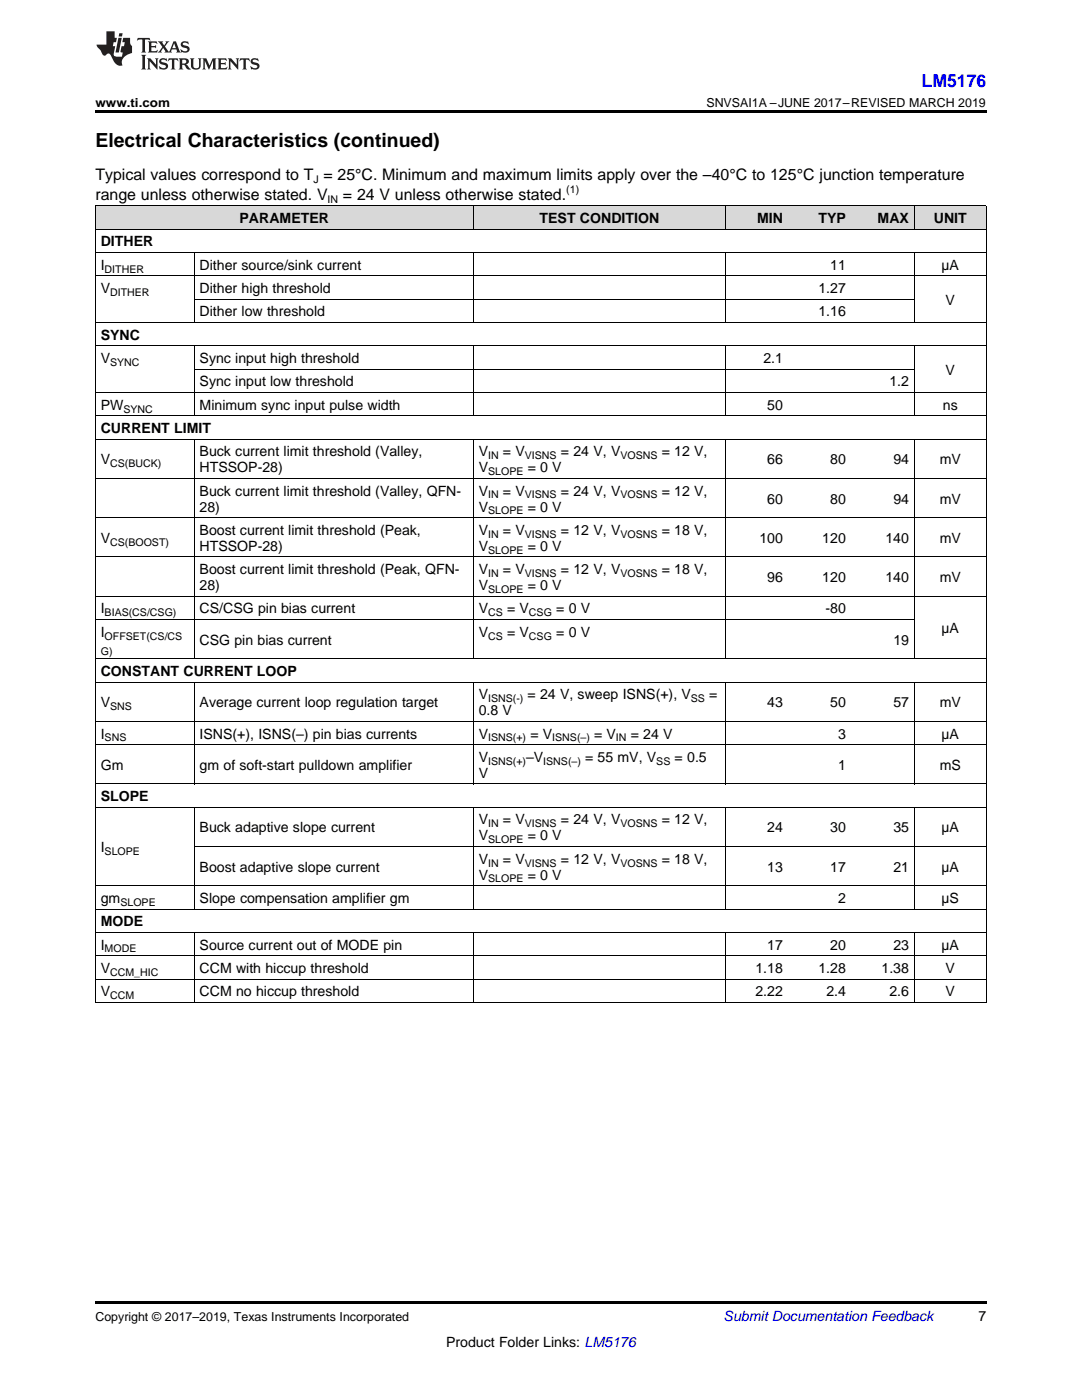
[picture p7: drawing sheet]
<svg xmlns="http://www.w3.org/2000/svg" width="216mm" height="279mm" viewBox="0 0 216 279" stroke-linecap="round" stroke-linejoin="round" font-family="sans-serif">
<defs><g id="words">
<text font-size="3.9" x="19" y="29.3">Electrical Characteristics (continued)</text>
<text font-size="3.5" fill="#00f" x="183.9" y="17.3">LM5176</text>
<g font-size="3.2">
<text x="19" y="36">Typical values correspond to T = 25°C. Minimum and maximum limits apply over the –40°C to 125°C junction temperature</text>
<text x="19" y="39.9">range unless otherwise stated. V</text>
<text x="68.4" y="39.9">= 24 V unless otherwise stated.</text>
</g>
<g font-size="2.8">
<text x="47.8" y="44.5">PARAMETER</text>
<text x="107.7" y="44.5">TEST CONDITION</text>
<text x="151.1" y="44.5">MIN</text>
<text x="163.3" y="44.5">TYP</text>
<text x="175.1" y="44.5">MAX</text>
<text x="186.3" y="44.5">UNIT</text>
<text x="20.1" y="49.2">DITHER</text>
<text x="20.1" y="53.8">I</text>
<text x="39.8" y="53.8">Dither source/sink current</text>
<text x="165.7" y="53.8">11</text>
<text x="187.9" y="53.8">µA</text>
<text x="20.1" y="58.5">V</text>
<text x="39.8" y="58.5">Dither high threshold</text>
<text x="163.3" y="58.5">1.27</text>
<text x="39.8" y="63.1">Dither low threshold</text>
<text x="163.3" y="63.1">1.16</text>
<text x="188.7" y="60.8">V</text>
<text x="20.1" y="67.8">SYNC</text>
<text x="20.1" y="72.5">V</text>
<text x="39.8" y="72.5">Sync input high threshold</text>
<text x="39.8" y="77.1">Sync input low threshold</text>
<text x="152.3" y="72.5">2.1</text>
<text x="177.5" y="77.1">1.2</text>
<text x="188.7" y="74.8">V</text>
<text x="20.1" y="81.8">PW</text>
<text x="39.8" y="81.8">Minimum sync input pulse width</text>
<text x="153.1" y="81.8">50</text>
<text x="188.1" y="81.8">ns</text>
<text x="20.1" y="86.4">CURRENT LIMIT</text>
<text x="20.1" y="92.7">V</text>
<text x="39.8" y="91.1">Buck current limit threshold (Valley,</text>
<text x="39.8" y="94.3">HTSSOP-28)</text>
<text x="95.5" y="91.1">V</text>
<text x="95.5" y="94.3">V</text>
<text x="100.4" y="91.1">= V</text>
<text x="105.3" y="94.3">= 0 V</text>
<text x="111.9" y="91.1">= 24 V, V</text>
<text x="132" y="91.1">= 12 V,</text>
<text x="153.1" y="92.7">66</text>
<text x="165.7" y="92.7">80</text>
<text x="178.3" y="92.7">94</text>
<text x="187.5" y="92.7">mV</text>
<text x="39.8" y="98.9">Buck current limit threshold (Valley, QFN-</text>
<text x="95.5" y="98.9">V</text>
<text x="100.4" y="98.9">= V</text>
<text x="111.9" y="98.9">= 24 V, V</text>
<text x="132" y="98.9">= 12 V,</text>
<text x="153.1" y="100.5">60</text>
<text x="165.7" y="100.5">80</text>
<text x="178.3" y="100.5">94</text>
<text x="187.5" y="100.5">mV</text>
<text x="39.8" y="102.1">28)</text>
<text x="39.8" y="106.8">Boost current limit threshold (Peak,</text>
<text x="95.5" y="102.1">V</text>
<text x="95.5" y="106.8">V</text>
<text x="100.4" y="106.8">= V</text>
<text x="105.3" y="102.1">= 0 V</text>
<text x="111.9" y="106.8">= 12 V, V</text>
<text x="132" y="106.8">= 18 V,</text>
<text x="20.1" y="108.3">V</text>
<text x="39.8" y="109.9">HTSSOP-28)</text>
<text x="95.5" y="109.9">V</text>
<text x="105.3" y="109.9">= 0 V</text>
<text x="151.5" y="108.3">100</text>
<text x="164.1" y="108.3">120</text>
<text x="176.7" y="108.3">140</text>
<text x="187.5" y="108.3">mV</text>
<text x="39.8" y="114.6">Boost current limit threshold (Peak, QFN-</text>
<text x="39.8" y="117.8">28)</text>
<text x="95.5" y="114.6">V</text>
<text x="95.5" y="117.8">V</text>
<text x="100.4" y="114.6">= V</text>
<text x="105.3" y="117.8">= 0 V</text>
<text x="111.9" y="114.6">= 12 V, V</text>
<text x="132" y="114.6">= 18 V,</text>
<text x="153.1" y="116.2">96</text>
<text x="164.1" y="116.2">120</text>
<text x="176.7" y="116.2">140</text>
<text x="187.5" y="116.2">mV</text>
<text x="20.1" y="122.4">I</text>
<text x="39.8" y="122.4">CS/CSG pin bias current</text>
<text x="95.5" y="122.4">V</text>
<text x="101.2" y="122.4">= V</text>
<text x="111" y="122.4">= 0 V</text>
<text x="164.7" y="122.4">-80</text>
<text x="20.1" y="127.1">I</text>
<text x="39.8" y="128.7">CSG pin bias current</text>
<text x="95.5" y="127.1">V</text>
<text x="101.2" y="127.1">= V</text>
<text x="111" y="127.1">= 0 V</text>
<text x="178.3" y="128.7">19</text>
<text x="187.9" y="126.3">µA</text>
<text x="20.1" y="134.9">CONSTANT CURRENT LOOP</text>
<text x="20.1" y="141.1">V</text>
<text x="39.8" y="141.1">Average current loop regulation target</text>
<text x="95.5" y="139.6">V</text>
<text x="95.5" y="142.7">0.8 V</text>
<text x="105.3" y="139.6">= 24 V, sweep ISNS(+), V</text>
<text x="141.5" y="139.6">=</text>
<text x="153.1" y="141.1">43</text>
<text x="165.7" y="141.1">50</text>
<text x="178.3" y="141.1">57</text>
<text x="187.5" y="141.1">mV</text>
<text x="20.1" y="147.4">I</text>
<text x="39.8" y="147.4">ISNS(+), ISNS(–) pin bias currents</text>
<text x="95.5" y="147.4">V</text>
<text x="105.8" y="147.4">= V</text>
<text x="118.5" y="147.4">= V</text>
<text x="125.9" y="147.4">= 24 V</text>
<text x="167.2" y="147.4">3</text>
<text x="187.9" y="147.4">µA</text>
<text x="20.1" y="153.6">Gm</text>
<text x="39.8" y="153.6">gm of soft-start pulldown amplifier</text>
<text x="95.5" y="152">V</text>
<text x="95.5" y="155.2">V</text>
<text x="105" y="152">–V</text>
<text x="116.7" y="152">= 55 mV, V</text>
<text x="134.6" y="152">= 0.5</text>
<text x="167.2" y="153.6">1</text>
<text x="187.5" y="153.6">mS</text>
<text x="20.1" y="159.9">SLOPE</text>
<text x="39.8" y="166.1">Buck adaptive slope current</text>
<text x="95.5" y="164.5">V</text>
<text x="95.5" y="167.7">V</text>
<text x="100.4" y="164.5">= V</text>
<text x="105.3" y="167.7">= 0 V</text>
<text x="111.9" y="164.5">= 24 V, V</text>
<text x="132" y="164.5">= 12 V,</text>
<text x="153.1" y="166.1">24</text>
<text x="165.7" y="166.1">30</text>
<text x="178.3" y="166.1">35</text>
<text x="187.9" y="166.1">µA</text>
<text x="20.1" y="170">I</text>
<text x="39.8" y="174">Boost adaptive slope current</text>
<text x="95.5" y="172.4">V</text>
<text x="100.4" y="172.4">= V</text>
<text x="111.9" y="172.4">= 12 V, V</text>
<text x="132" y="172.4">= 18 V,</text>
<text x="153.1" y="174">13</text>
<text x="165.7" y="174">17</text>
<text x="178.3" y="174">21</text>
<text x="187.9" y="174">µA</text>
<text x="95.5" y="175.5">V</text>
<text x="105.3" y="175.5">= 0 V</text>
<text x="20.1" y="180.2">gm</text>
<text x="20.1" y="184.9">MODE</text>
<text x="39.8" y="180.2">Slope compensation amplifier gm</text>
<text x="167.2" y="180.2">2</text>
<text x="187.9" y="180.2">µS</text>
<text x="20.1" y="189.5">I</text>
<text x="39.8" y="189.5">Source current out of MODE pin</text>
<text x="153.1" y="189.5">17</text>
<text x="165.7" y="189.5">20</text>
<text x="178.3" y="189.5">23</text>
<text x="187.9" y="189.5">µA</text>
<text x="20.1" y="194.2">V</text>
<text x="39.8" y="194.2">CCM with hiccup threshold</text>
<text x="150.7" y="194.2">1.18</text>
<text x="163.3" y="194.2">1.28</text>
<text x="175.9" y="194.2">1.38</text>
<text x="188.7" y="194.2">V</text>
<text x="20.1" y="198.8">V</text>
<text x="39.8" y="198.8">CCM no hiccup threshold</text>
<text x="150.7" y="198.8">2.22</text>
<text x="164.9" y="198.8">2.4</text>
<text x="177.5" y="198.8">2.6</text>
<text x="188.7" y="198.8">V</text>
<text x="195.3" y="263.6">7</text>
<text x="89" y="268.9">Product Folder Links: LM5176</text>
</g>
<text font-size="2.8" fill="#0000c8" x="144.4" y="263.6">Submit Documentation Feedback</text>
<g font-size="2.5">
<text x="19" y="21.4">www.ti.com</text>
<text x="141" y="21.4">SNVSAI1A –JUNE 2017–REVISED MARCH 2019</text>
<text x="19" y="263.6">Copyright © 2017–2019, Texas Instruments Incorporated</text>
</g>
<g font-size="2.1">
<text x="62.5" y="36.6">J</text>
<text x="65.4" y="40.5">IN</text>
<text x="113" y="38.6">(1)</text>
<text x="20.9" y="54.4">DITHER</text>
<text x="22" y="59.1">DITHER</text>
<text x="22" y="73">SYNC</text>
<text x="24.6" y="82.3">SYNC</text>
<text x="22" y="93.2">CS(BUCK)</text>
<text x="97.4" y="91.7">IN</text>
<text x="97.4" y="94.8">SLOPE</text>
<text x="104.7" y="91.7">VISNS</text>
<text x="123.8" y="91.7">VOSNS</text>
<text x="97.4" y="99.5">IN</text>
<text x="104.7" y="99.5">VISNS</text>
<text x="123.8" y="99.5">VOSNS</text>
<text x="97.4" y="102.7">SLOPE</text>
<text x="97.4" y="107.3">IN</text>
<text x="104.7" y="107.3">VISNS</text>
<text x="123.8" y="107.3">VOSNS</text>
<text x="22" y="108.9">CS(BOOST)</text>
<text x="97.4" y="110.5">SLOPE</text>
<text x="97.4" y="115.1">IN</text>
<text x="97.4" y="118.3">SLOPE</text>
<text x="104.7" y="115.1">VISNS</text>
<text x="123.8" y="115.1">VOSNS</text>
<text x="20.9" y="123">BIAS(CS/CSG)</text>
<text x="97.4" y="123">CS</text>
<text x="105.6" y="123">CSG</text>
<text x="20.1" y="130.8">G)</text>
<text x="20.9" y="127.6">OFFSET(CS/CS</text>
<text x="97.4" y="127.6">CS</text>
<text x="105.6" y="127.6">CSG</text>
<text x="22" y="141.7">SNS</text>
<text x="97.4" y="140.1">ISNS(-)</text>
<text x="137.9" y="140.1">SS</text>
<text x="20.9" y="148">SNS</text>
<text x="97.4" y="148">ISNS(+)</text>
<text x="110.2" y="148">ISNS(–)</text>
<text x="122.9" y="148">IN</text>
<text x="97.4" y="152.6">ISNS(+)</text>
<text x="108.4" y="152.6">ISNS(–)</text>
<text x="131" y="152.6">SS</text>
<text x="97.4" y="165.1">IN</text>
<text x="104.7" y="165.1">VISNS</text>
<text x="123.8" y="165.1">VOSNS</text>
<text x="20.9" y="170.6">SLOPE</text>
<text x="97.4" y="168.3">SLOPE</text>
<text x="97.4" y="172.9">IN</text>
<text x="104.7" y="172.9">VISNS</text>
<text x="123.8" y="172.9">VOSNS</text>
<text x="97.4" y="176.1">SLOPE</text>
<text x="24" y="180.8">SLOPE</text>
<text x="20.9" y="190.1">MODE</text>
<text x="22" y="194.7">CCM_HIC</text>
<text x="22" y="199.4">CCM</text>
</g>
</g></defs>
<g fill="#d8d8d8">
<path d="M19 41.1h12.6v4.7h-12.6z"/>
<path d="M31.6 41.1h7.2v4.7h-7.2z"/>
<path d="M38.8 41.1h55.7v4.7h-55.7z"/>
<path d="M94.5 41.1h50.2v4.7h-50.2z"/>
<path d="M144.7 41.1h12.6v4.7h-12.6z"/>
<path d="M157.3 41.1h12.6v4.7h-12.6z"/>
<path d="M169.9 41.1h12.6v4.7h-12.6z"/>
<path d="M182.5 41.1h14.3v4.7h-14.3z"/>
</g>
<path d="M19 22h177.8v.5h-177.8zM19 259.7h177.8v.5h-177.8z" fill="#000"/>
<g fill="none" stroke="#000" stroke-width=".2">
<path d="M19 55.1h177.8M19 50.4h177.8M19 45.7h177.8M19 41.1h177.8M19.1 41.1v159M38.7 50.4v14M38.8 59.7h143.7M94.4 41.1v4.7M94.4 50.4v14M144.7 41.1v4.7M144.7 50.4v14M182.4 41.1v4.7"/>
<path d="M182.4 50.4v14M196.8 41.1v159M19 78.3h177.8M19 69h177.8M19 64.4h177.8M38.7 69.1v13.9M38.8 73.7h143.7M94.4 69.1v13.9M144.7 69.1v13.9M182.4 69.1v13.9M19 95.5h177.8M19 87.6h177.8"/>
<path d="M19 83h177.8M38.7 87.7v43.8M94.4 87.7v43.8M144.7 87.7v43.8M182.4 87.7v43.8M19 119h177.8M19 111.1h177.8M19 103.3h177.8M19 136.1h177.8M19 131.5h177.8M19 123.6h163.5M38.7 136.2v20.3"/>
<path d="M94.4 136.2v20.3M144.7 136.2v20.3M182.4 136.2v20.3M19 156.4h177.8M19 148.6h177.8M19 144h177.8M19 176.8h177.8M19 161.1h177.8M38.7 161.1v20.4M38.8 168.9h158M94.4 161.1v20.4M144.7 161.1v20.4"/>
<path d="M182.4 161.1v20.4M19 195.4h177.8M19 190.7h177.8M19 186.1h177.8M19 181.4h177.8M38.7 186.1v14M94.4 186.1v14M144.7 186.1v14M182.4 186.1v14M19 200h177.8"/>
</g>
<g fill="#231f20">
<path d="M27.5 7.6l-.1 .5 .4-.2h.6v.1v2.1l-.2 .4h1l-.3-.4v-2.1l.1-.1h.5l.5 .2-.2-.5zM29.5 8.3l.2 .3v1.5l-.2 .4h1.8l.2-.6a1.04 1.04 0 0 1-1.3 .2v-.7h.6l.3 .2v-.6l-.3 .2h-.6v-.6l.8-.1 .4 .3-.2-.5zM31.5 8.3l.9 1.1-.9 1.1h.8l-.2-.2 .5-.7 .4 .7-.2 .2h1.5l-.1-.2 .1-.4h.9l.1 .4-.2 .2h1l-.3-.3-.7-1.9h-.5l-.9 2-.8-1 .9-1h-.8l.1 .3-.3 .5-.4-.6 .2-.2zM34.7 8.6l.4 1h-.7zM36.3 8.4a.63 .63 0 0 0-.2 .7 .63 .63 0 0 0 .6 .4l.6 .2 .1 .2a.75 .75 0 0 1-.7 .4 .75 .75 0 0 1-.6-.5l.1 .7 .1-.1a1.11 1.11 0 0 0 1.5-.6 1.13 1.13 0 0 0-1.2-.8l-.1-.4a1.04 1.04 0 0 1 1.2 .2l-.2-.5-.1 .1-.5-.2zM28.2 10.9l.2 .4v2.2l-.2 .4h1l-.3-.4v-2.2l.3-.4zM29.3 11.6l.3 .4v1.5l-.3 .4h.8l-.2-.4v-1.3l1.5 1.7v-1.9l.2-.4h-.7l.2 .4v.9l-1.1-1.3zM32 11.8a.62 .62 0 0 0-.2 .7 .62 .62 0 0 0 .6 .4l.6 .1 .1 .3a.76 .76 0 0 1-.7 .3 .76 .76 0 0 1-.6-.4l.1 .7 .1-.1a1.11 1.11 0 0 0 1.5-.6 1.13 1.13 0 0 0-1.2-.8l-.1-.4a1.04 1.04 0 0 1 1.2 .2l-.2-.6-.1 .1-.5-.1zM33.7 11.6l-.2 .6a.61 .61 0 0 1 .8-.3v1.6l-.2 .4h.9l-.2-.4v-1.6a.63 .63 0 0 1 .8 .3l-.2-.6zM35.6 11.6l.3 .4v1.5l-.3 .4h1l-.2-.2v-.8l.5 .2a.76 .76 0 0 0 1.2 .7l-1-1a.58 .58 0 0 0 .6-.5 .58 .58 0 0 0-.5-.6zM36.4 11.9h.1a.45 .45 0 0 1 .5 .1 .45 .45 0 0 1 .1 .5l-.7 .2zM37.9 11.6l.2 .2a2.17 2.17 0 0 0 .3 1.9 .99 .99 0 0 0 1.6-.6v-1.1l.2-.4h-.7l.2 .2a1.92 1.92 0 0 1-.2 1.8 .6 .6 0 0 1-.9-.5v-1.1l.2-.4zM40.4 11.6l.2 .4v1.5l-.2 .4h.7l-.2-.4v-1.4l.8 1.8 .8-1.8v1.4l-.2 .4h.9l-.2-.4v-1.5l.2-.4h-.8l-.6 1.5-.6-1.5zM43.4 11.6l.2 .4v1.5l-.2 .4h1.8l.2-.6a1.04 1.04 0 0 1-1.3 .1v-.6h.5l.4 .2v-.6l-.4 .2h-.5v-.7h.8l.3 .3-.1-.6zM45.5 11.6l.2 .4v1.5l-.2 .4h.7l-.2-.4v-1.3l1.5 1.7v-1.9l.2-.4h-.7l.2 .4v.9l-1.1-1.3zM47.9 11.6l-.1 .6a.61 .61 0 0 1 .8-.3v1.6l-.3 .4h1l-.3-.4 .1-1.6a.63 .63 0 0 1 .7 .3l-.1-.6zM50.2 11.8a.62 .62 0 0 0-.2 .7 .62 .62 0 0 0 .6 .4l.6 .1 .2 .3a.76 .76 0 0 1-.8 .3 .76 .76 0 0 1-.6-.4l.1 .7 .2-.1a1.11 1.11 0 0 0 1.5-.6 1.13 1.13 0 0 0-1.3-.8l-.1-.4a1.04 1.04 0 0 1 1.2 .2l-.1-.6-.2 .1-.5-.1z"/>
<path d="M21.2 6.3v2.6h-1.9l.1 .4 .7 .9a.91 .91 0 0 0 1 .8 .56 .56 0 0 1 .5-.3 .56 .56 0 0 1 .5 .3l.4 .8a1.53 1.53 0 0 0 1.9 1.2 1.54 1.54 0 0 1 1-2.1l.9-.3v-1.4a1.52 1.52 0 0 1-.3-1.6h-1.4l-.2 .8h.5l-.2 .8h-.4l-.2 1v.2l.4 .1-.2 .8a1.93 1.93 0 0 1-1.6-.3l.3-1.8h-.5l.2-.8h.4l.2-.8h-.4v-1.3zM23.6 7.6l-.6 2.9h.7l.6-2.9zM23.8 6.6l-.1 .7h.6l.2-.7z"/>
</g>
<use href="#words"/>
</svg>
